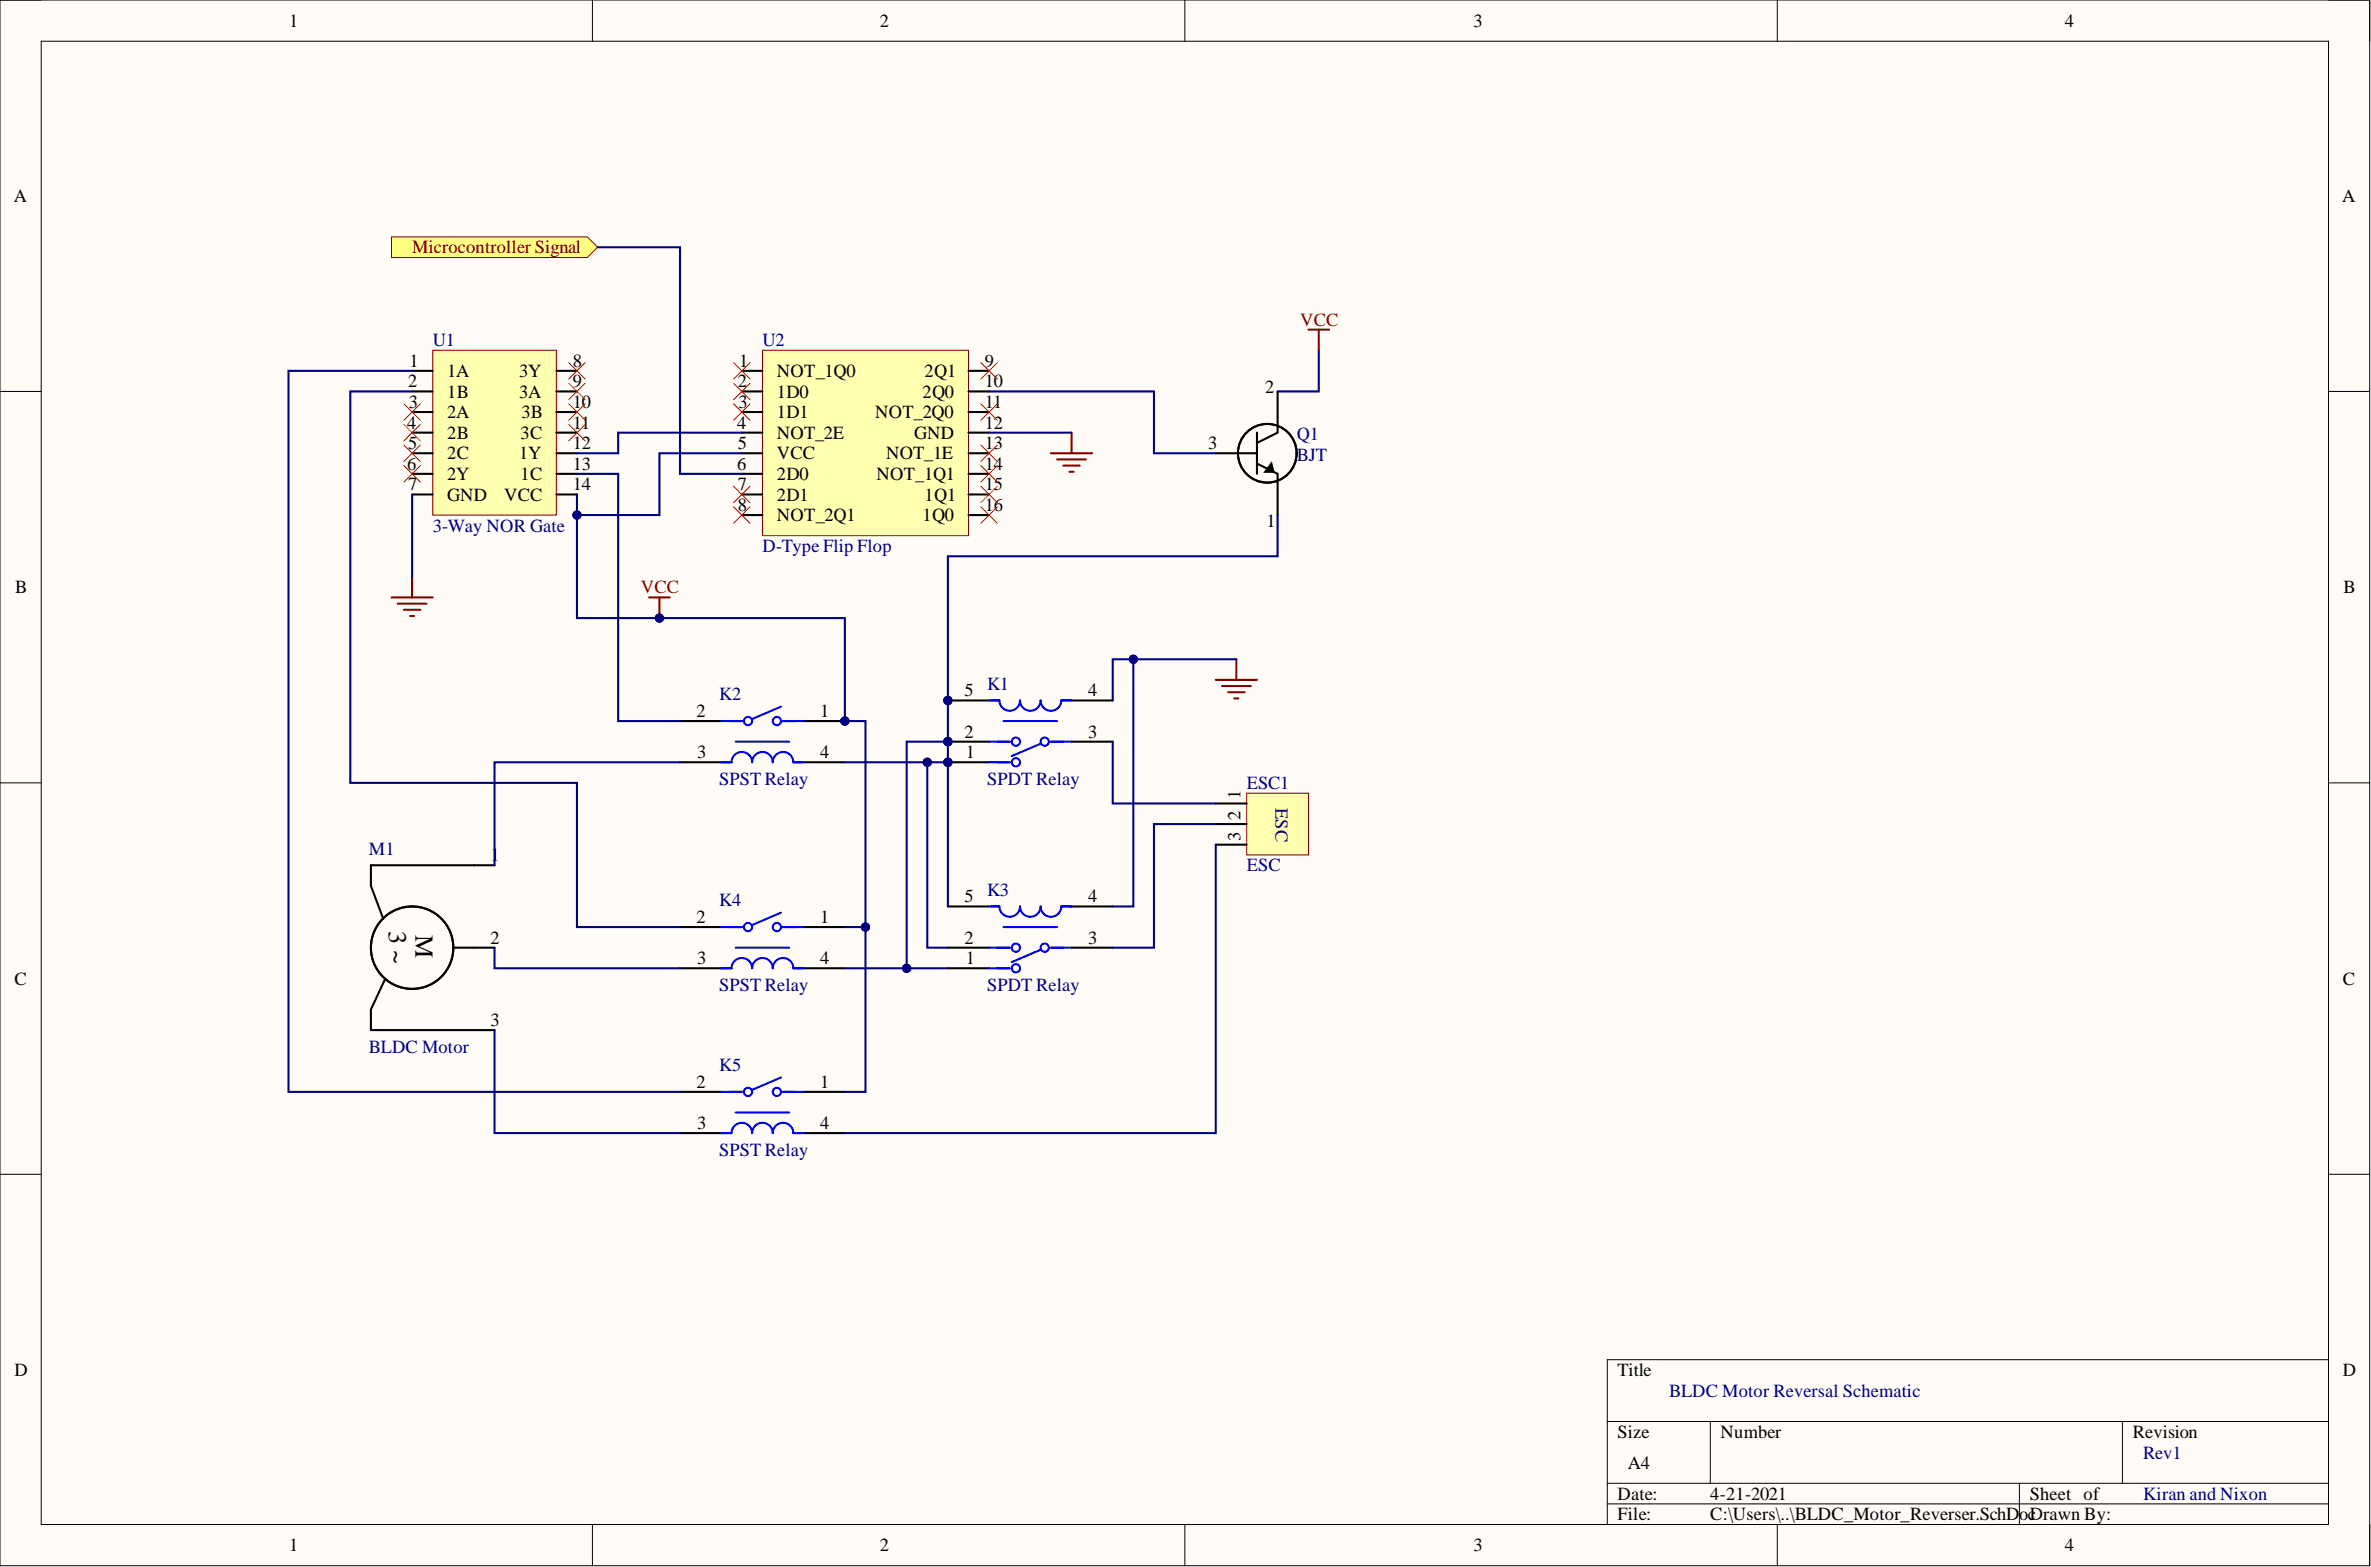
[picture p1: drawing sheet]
<svg xmlns="http://www.w3.org/2000/svg" width="292mm" height="193mm" viewBox="0 0 292 193" stroke-linecap="round" stroke-linejoin="round" font-family="sans-serif">
<defs><g id="words">
<g font-size="3.2">
<text x="47.9" y="114.7" transform="rotate(90 47.9 114.7)">3 ~</text>
<text x="51.2" y="115.2" transform="rotate(90 51.2 115.2)">M</text>
</g>
<g font-size="2.3">
<text x="35.6" y="3.3">1</text>
<text x="108.4" y="3.3">2</text>
<text x="181.5" y="3.3">3</text>
<text x="254.4" y="3.3">4</text>
<text x="1.7" y="24.9">A</text>
<text x="288.6" y="24.9">A</text>
<text x="50.3" y="47.7">2</text>
<text x="50.4" y="45.2">1</text>
<text x="55.1" y="46.4">1A</text>
<text x="64" y="46.4">3Y</text>
<text x="70.6" y="45.2">8</text>
<text x="70.6" y="47.7">9</text>
<text x="90.9" y="47.7">2</text>
<text x="91.1" y="45.2">1</text>
<text x="95.7" y="46.4">NOT_1Q0</text>
<text x="113.9" y="46.4">2Q1</text>
<text x="121.3" y="45.2">9</text>
<text x="121.3" y="47.7">10</text>
<text x="50.2" y="52.8">4</text>
<text x="50.3" y="50.2">3</text>
<text x="55.1" y="49">1B</text>
<text x="55.1" y="51.5">2A</text>
<text x="64" y="49">3A</text>
<text x="64.2" y="51.5">3B</text>
<text x="70.6" y="50.2">10</text>
<text x="70.6" y="52.8">11</text>
<text x="90.8" y="52.8">4</text>
<text x="91" y="50.2">3</text>
<text x="95.7" y="49">1D0</text>
<text x="95.7" y="51.5">1D1</text>
<text x="107.8" y="51.5">NOT_2Q0</text>
<text x="113.6" y="49">2Q0</text>
<text x="121.3" y="50.2">11</text>
<text x="121.3" y="52.8">12</text>
<text x="155.9" y="48.4">2</text>
<text x="50.2" y="57.8">6</text>
<text x="50.3" y="55.3">5</text>
<text x="55.1" y="54">2B</text>
<text x="55.1" y="56.6">2C</text>
<text x="55.1" y="59.1">2Y</text>
<text x="64" y="56.6">1Y</text>
<text x="64.1" y="54">3C</text>
<text x="64.1" y="59.1">1C</text>
<text x="70.6" y="55.3">12</text>
<text x="70.6" y="57.8">13</text>
<text x="90.8" y="57.8">6</text>
<text x="90.9" y="55.3">5</text>
<text x="95.7" y="54">NOT_2E</text>
<text x="95.7" y="56.6">VCC</text>
<text x="95.7" y="59.1">2D0</text>
<text x="108" y="59.1">NOT_1Q1</text>
<text x="109.2" y="56.6">NOT_1E</text>
<text x="112.6" y="54">GND</text>
<text x="121.3" y="55.3">13</text>
<text x="121.3" y="57.8">14</text>
<text x="148.8" y="55.3">3</text>
<text x="50.3" y="60.4">7</text>
<text x="55.1" y="61.7">GND</text>
<text x="62.1" y="61.7">VCC</text>
<text x="70.6" y="60.4">14</text>
<text x="90.9" y="60.4">7</text>
<text x="90.9" y="62.9">8</text>
<text x="95.7" y="61.7">2D1</text>
<text x="95.7" y="64.2">NOT_2Q1</text>
<text x="113.6" y="64.2">1Q0</text>
<text x="113.9" y="61.7">1Q1</text>
<text x="121.3" y="60.4">15</text>
<text x="121.3" y="62.9">16</text>
<text x="156" y="64.9">1</text>
<text x="1.9" y="73.1">B</text>
<text x="288.7" y="73.1">B</text>
<text x="85.8" y="88.3">2</text>
<text x="101" y="88.3">1</text>
<text x="118.8" y="85.8">5</text>
<text x="134" y="85.8">4</text>
<text x="85.9" y="93.4">3</text>
<text x="101" y="93.4">4</text>
<text x="118.8" y="90.8">2</text>
<text x="119" y="93.4">1</text>
<text x="134" y="90.8">3</text>
<text x="152.8" y="101" transform="rotate(-90 152.8 101)">2</text>
<text x="152.8" y="98.4" transform="rotate(-90 152.8 98.4)">1</text>
<text x="60.4" y="106">1</text>
<text x="152.8" y="103.5" transform="rotate(-90 152.8 103.5)">3</text>
<text x="85.8" y="113.7">2</text>
<text x="101" y="113.7">1</text>
<text x="118.8" y="111.1">5</text>
<text x="134" y="111.1">4</text>
<text x="60.4" y="116.2">2</text>
<text x="85.9" y="118.7">3</text>
<text x="101" y="118.7">4</text>
<text x="118.8" y="116.2">2</text>
<text x="119" y="118.7">1</text>
<text x="134" y="116.2">3</text>
<text x="1.8" y="121.3">C</text>
<text x="288.6" y="121.3">C</text>
<text x="60.4" y="126.3">3</text>
<text x="85.8" y="134">2</text>
<text x="101" y="134">1</text>
<text x="85.9" y="139">3</text>
<text x="101" y="139">4</text>
<text x="1.8" y="169.5">D</text>
<text x="199.3" y="169.5">Title</text>
<text x="288.6" y="169.5">D</text>
<text x="199.3" y="177.1">Size</text>
<text x="212" y="177.1">Number</text>
<text x="262.7" y="177.1">Revision</text>
<text x="199.3" y="184.7">Date:</text>
<text x="200.6" y="180.9">A4</text>
<text x="210.7" y="184.7">4-21-2021</text>
<text x="250.1" y="184.7">Sheet of</text>
<text x="35.6" y="191">1</text>
<text x="108.4" y="191">2</text>
<text x="181.5" y="191">3</text>
<text x="199.3" y="187.2">File:</text>
<text x="210.7" y="187.2">C:\Users\..\BLDC_Motor_Reverser.SchDocDrawn By:</text>
<text x="254.4" y="191">4</text>
</g>
<g font-size="2.3" fill="#800000">
<text x="50.8" y="31.2">Microcontroller Signal</text>
<text x="160.2" y="40.1">VCC</text>
<text x="79" y="73.1">VCC</text>
</g>
<g font-size="2.3" fill="#000080">
<text x="53.3" y="42.6">U1</text>
<text x="93.9" y="42.6">U2</text>
<text x="159.8" y="54.2">Q1</text>
<text x="159.8" y="56.7">BJT</text>
<text x="53.3" y="65.5">3-Way NOR Gate</text>
<text x="93.9" y="68">D-Type Flip Flop</text>
<text x="88.6" y="86.3">K2</text>
<text x="121.6" y="85">K1</text>
<text x="88.6" y="96.7">SPST Relay</text>
<text x="121.6" y="96.7">SPDT Relay</text>
<text x="153.6" y="97.2">ESC1</text>
<text x="157.1" y="99.5" transform="rotate(90 157.1 99.5)">ESC</text>
<text x="45.4" y="105.3">M1</text>
<text x="153.6" y="107.3">ESC</text>
<text x="88.6" y="111.6">K4</text>
<text x="121.6" y="110.4">K3</text>
<text x="88.6" y="122">SPST Relay</text>
<text x="121.6" y="122">SPDT Relay</text>
<text x="45.4" y="129.6">BLDC Motor</text>
<text x="88.6" y="131.9">K5</text>
<text x="88.6" y="142.3">SPST Relay</text>
<text x="205.6" y="172">BLDC Motor Reversal Schematic</text>
<text x="264" y="179.6">Rev1</text>
<text x="264" y="184.7">Kiran and Nixon</text>
</g>
</g></defs>
<path d="M0 0h291.9v192.8h-291.9z" fill-rule="evenodd" fill="#fffcf8"/>
<path d="M0 0h291.9v192.8h-291.9z" fill="none" stroke="#000" stroke-width=".12"/>
<path d="M5.1 5.1h281.8v182.6h-281.8z" fill-rule="evenodd" fill="#fffcf8"/>
<g fill="none" stroke="#000" stroke-width=".12">
<path d="M0 0h5.1M5.1 5.1h281.8v182.6h-281.8zM73 0v5.1M146 0v5.1M219 0v5.1M286.9 0h5v5.1M0 48.2h5.1M286.9 48.2h5M0 96.4h5.1M286.9 96.4h5M0 144.6h5.1M286.9 144.6h5"/>
<path d="M198 175.1h88.9M210.7 175.1v7.6M261.5 175.1v7.6M286.9 167.4h-88.9v20.3M73 187.7v5.1M146 187.7v5.1M198 182.7h88.9M198 185.2h88.9M219 187.7v5.1M248.8 182.7v5M291.9 187.7v5.1"/>
</g>
<path d="M53.3 43.1h15.2v20.3h-15.2z" fill-rule="evenodd" fill="#ffffb0"/>
<path d="M53.3 43.1h15.2v20.3h-15.2z" fill="none" stroke="#800000" stroke-width=".12"/>
<g fill="none" stroke="#000" stroke-width=".25">
<path d="M50.8 45.7h2.5M50.8 48.2h2.5M50.8 50.7h2.5M50.8 53.3h2.5M50.8 55.8h2.5M50.8 58.4h2.5M68.5 45.7h2.6M68.5 48.2h2.6M68.5 50.7h2.6M68.5 53.3h2.6M68.5 55.8h2.6M68.5 58.4h2.6"/>
<path d="M50.8 60.9h2.5M68.5 60.9h2.6"/>
</g>
<path d="M93.9 43.1h25.4v22.9h-25.4z" fill-rule="evenodd" fill="#ffffb0"/>
<path d="M93.9 43.1h25.4v22.9h-25.4z" fill="none" stroke="#800000" stroke-width=".12"/>
<g fill="none" stroke="#000" stroke-width=".25">
<path d="M91.4 45.7h2.5M91.4 48.2h2.5M91.4 50.7h2.5M91.4 53.3h2.5M91.4 55.8h2.5M91.4 58.4h2.5M119.3 45.7h2.6M119.3 48.2h2.6M119.3 50.7h2.6M119.3 53.3h2.6M119.3 55.8h2.6M119.3 58.4h2.6"/>
<path d="M149.8 55.8h5.1M154.9 57.1l2.5 1.3v5M154.9 53.3v5.1M156.6 57.1l.3 1h-1zM157.4 48.2v5.1l-2.5 1.2M91.4 60.9h2.5M91.4 63.4h2.5M119.3 60.9h2.6M119.3 63.4h2.6"/>
<circle cx="156.1" cy="55.8" r="3.6"/>
</g>
<path d="M156.6 57.1l.3 1h-1z" fill="#000"/>
<circle cx="116.8" cy="86.3" r=".51" fill="#000080"/>
<circle cx="116.8" cy="86.3" r=".51" fill="none" stroke="#000080" stroke-width=".12"/>
<circle cx="116.8" cy="93.9" r=".51" fill="#000080"/>
<circle cx="116.8" cy="93.9" r=".51" fill="none" stroke="#000080" stroke-width=".12"/>
<circle cx="116.8" cy="91.3" r=".51" fill="#000080"/>
<circle cx="116.8" cy="91.3" r=".51" fill="none" stroke="#000080" stroke-width=".12"/>
<path d="M116.8 86.3h5.1" fill="none" stroke="#000" stroke-width=".25"/>
<circle cx="116.8" cy="86.3" r=".51" fill="#000080"/>
<circle cx="116.8" cy="86.3" r=".51" fill="none" stroke="#000080" stroke-width=".12"/>
<path d="M116.8 93.9h5.1M132 86.3h5.1" fill="none" stroke="#000" stroke-width=".25"/>
<circle cx="116.8" cy="93.9" r=".51" fill="#000080"/>
<circle cx="116.8" cy="93.9" r=".51" fill="none" stroke="#000080" stroke-width=".12"/>
<path d="M116.8 91.3h5.1M132 91.3h5.1" fill="none" stroke="#000" stroke-width=".25"/>
<circle cx="116.8" cy="91.3" r=".51" fill="#000080"/>
<circle cx="116.8" cy="91.3" r=".51" fill="none" stroke="#000080" stroke-width=".12"/>
<g fill="none" stroke="#00f" stroke-width=".25">
<path d="M121.9 86.3h1.2a1.27 1.27 0 0 0 1.3 1.2 1.27 1.27 0 0 0 1.3-1.2 1.27 1.27 0 0 0 1.2 1.2 1.27 1.27 0 0 0 1.3-1.2 1.27 1.27 0 0 0 1.3 1.2 1.27 1.27 0 0 0 1.2-1.2h1.3M121.9 93.9h2.5M121.9 91.3h2.5M123.6 88.8h6.6M128.2 91.6l-3.6 1.5M129.5 91.3h2.5M121.9 111.6h1.2a1.27 1.27 0 0 0 1.3 1.3 1.27 1.27 0 0 0 1.3-1.3 1.27 1.27 0 0 0 1.2 1.3 1.27 1.27 0 0 0 1.3-1.3 1.27 1.27 0 0 0 1.3 1.3 1.27 1.27 0 0 0 1.2-1.3h1.3M121.9 119.2h2.5M121.9 116.7h2.5M123.6 114.2h6.6M128.2 117l-3.6 1.5M129.5 116.7h2.5"/>
<circle cx="125.2" cy="93.9" r=".51"/>
<circle cx="125.2" cy="91.3" r=".51"/>
<circle cx="128.7" cy="91.3" r=".51"/>
<circle cx="125.2" cy="119.2" r=".51"/>
<circle cx="125.2" cy="116.7" r=".51"/>
<circle cx="128.7" cy="116.7" r=".51"/>
</g>
<path d="M116.8 111.6h5.1M116.8 119.2h5.1M116.8 116.7h5.1M132 111.6h5.1M132 116.7h5.1" fill="none" stroke="#000" stroke-width=".25"/>
<circle cx="104.1" cy="88.8" r=".51" fill="#000080"/>
<circle cx="104.1" cy="88.8" r=".51" fill="none" stroke="#000080" stroke-width=".12"/>
<path d="M83.8 93.9h5.1M83.8 88.8h5.1M99 93.9h5.1M99 88.8h5.1" fill="none" stroke="#000" stroke-width=".25"/>
<circle cx="104.1" cy="88.8" r=".51" fill="#000080"/>
<circle cx="104.1" cy="88.8" r=".51" fill="none" stroke="#000080" stroke-width=".12"/>
<g fill="none" stroke="#00f" stroke-width=".25">
<path d="M88.9 93.9h1.2a1.27 1.27 0 0 1 1.3-1.3 1.27 1.27 0 0 1 1.3 1.3 1.27 1.27 0 0 1 1.2-1.3 1.27 1.27 0 0 1 1.3 1.3 1.27 1.27 0 0 1 1.3-1.3 1.27 1.27 0 0 1 1.2 1.3h1.3M88.9 88.8h2.5M90.6 91.3h6.6M96.2 87l-3.5 1.5M96.5 88.8h2.5M88.9 119.2h1.2a1.27 1.27 0 0 1 1.3-1.2 1.27 1.27 0 0 1 1.3 1.2 1.27 1.27 0 0 1 1.2-1.2 1.27 1.27 0 0 1 1.3 1.2 1.27 1.27 0 0 1 1.3-1.2 1.27 1.27 0 0 1 1.2 1.2h1.3M88.9 114.2h2.5M90.6 116.7h6.6M96.2 112.4l-3.5 1.5M96.5 114.2h2.5M88.9 139.5h1.2a1.27 1.27 0 0 1 1.3-1.2 1.27 1.27 0 0 1 1.3 1.2 1.27 1.27 0 0 1 1.2-1.2 1.27 1.27 0 0 1 1.3 1.2 1.27 1.27 0 0 1 1.3-1.2 1.27 1.27 0 0 1 1.2 1.2h1.3M88.9 134.5h2.5"/>
<path d="M90.6 137h6.6M96.2 132.7l-3.5 1.5M96.5 134.5h2.5"/>
<circle cx="92.2" cy="88.8" r=".51"/>
<circle cx="95.7" cy="88.8" r=".51"/>
<circle cx="92.2" cy="114.2" r=".51"/>
<circle cx="95.7" cy="114.2" r=".51"/>
<circle cx="92.2" cy="134.5" r=".51"/>
<circle cx="95.7" cy="134.5" r=".51"/>
</g>
<g fill="none" stroke="#000" stroke-width=".25">
<path d="M55.8 116.7h5.1M60.9 106.6h-15.2v2.5l1.5 4.1M83.8 119.2h5.1M83.8 114.2h5.1M99 119.2h5.1M99 114.2h5.1M47.5 120.5l-1.8 3.8v2.6h15.2M83.8 139.5h5.1M83.8 134.5h5.1M99 139.5h5.1M99 134.5h5.1"/>
<circle cx="50.8" cy="116.7" r="5.1"/>
</g>
<path d="M153.6 97.7h7.6v7.6h-7.6z" fill-rule="evenodd" fill="#ffffb0"/>
<path d="M153.6 97.7h7.6v7.6h-7.6z" fill="none" stroke="#800000" stroke-width=".12"/>
<path d="M149.8 98.9h3.8M149.8 101.5h3.8M149.8 104h3.8" fill="none" stroke="#000" stroke-width=".25"/>
<path d="M80 73.6h2.5M81.2 73.6v2.5" fill="none" stroke="#800000" stroke-width=".25"/>
<circle cx="81.2" cy="76.1" r=".51" fill="#000080"/>
<circle cx="81.2" cy="76.1" r=".51" fill="none" stroke="#000080" stroke-width=".12"/>
<path d="M129.5 55.8h5M130.2 56.6h3.6M131 57.3h2M131.8 58.1h.5M132 53.3v2.5M48.2 73.6h5.1M49 74.3h3.5M49.8 75.1h2M50.5 75.9h.5M50.8 71v2.6" fill="none" stroke="#800000" stroke-width=".25"/>
<path d="M48.2 29.2h24.2l1.2 1.2-1.2 1.3h-24.2z" fill-rule="evenodd" fill="#ffff80"/>
<path d="M48.2 29.2h24.2l1.2 1.2-1.2 1.3h-24.2z" fill="none" stroke="#800000" stroke-width=".12"/>
<path d="M149.8 83.7h5.1M150.5 84.5h3.6M151.3 85.2h2M152.1 86h.5M152.3 81.2v2.5" fill="none" stroke="#800000" stroke-width=".25"/>
<path d="M91.4 55.8h-10.2v7.6h-10.1M83.8 93.9h-22.9v12.7M137.1 91.3v7.6h12.7M60.9 116.7v2.5h22.9M149.8 101.5h-7.6v15.2h-5.1M149.8 104v35.5h-45.7M60.9 126.9v12.6h22.9" fill="none" stroke="#000080" stroke-width=".25"/>
<circle cx="71.1" cy="63.4" r=".51" fill="#000080"/>
<circle cx="71.1" cy="63.4" r=".51" fill="none" stroke="#000080" stroke-width=".12"/>
<path d="M104.1 93.9h12.7" fill="none" stroke="#000080" stroke-width=".25"/>
<circle cx="116.8" cy="93.9" r=".51" fill="#000080"/>
<circle cx="116.8" cy="93.9" r=".51" fill="none" stroke="#000080" stroke-width=".12"/>
<circle cx="114.2" cy="93.9" r=".51" fill="#000080"/>
<circle cx="114.2" cy="93.9" r=".51" fill="none" stroke="#000080" stroke-width=".12"/>
<path d="M104.1 119.2h12.7" fill="none" stroke="#000080" stroke-width=".25"/>
<circle cx="111.7" cy="119.2" r=".51" fill="#000080"/>
<circle cx="111.7" cy="119.2" r=".51" fill="none" stroke="#000080" stroke-width=".12"/>
<path d="M114.2 93.9v22.8h2.6" fill="none" stroke="#000080" stroke-width=".25"/>
<circle cx="114.2" cy="93.9" r=".51" fill="#000080"/>
<circle cx="114.2" cy="93.9" r=".51" fill="none" stroke="#000080" stroke-width=".12"/>
<path d="M116.8 91.3h-5.1v27.9" fill="none" stroke="#000080" stroke-width=".25"/>
<circle cx="116.8" cy="91.3" r=".51" fill="#000080"/>
<circle cx="116.8" cy="91.3" r=".51" fill="none" stroke="#000080" stroke-width=".12"/>
<circle cx="111.7" cy="119.2" r=".51" fill="#000080"/>
<circle cx="111.7" cy="119.2" r=".51" fill="none" stroke="#000080" stroke-width=".12"/>
<path d="M71.1 60.9v15.2h33v12.7h2.5v25.4h-2.5" fill="none" stroke="#000080" stroke-width=".25"/>
<circle cx="71.1" cy="63.4" r=".51" fill="#000080"/>
<circle cx="71.1" cy="63.4" r=".51" fill="none" stroke="#000080" stroke-width=".12"/>
<circle cx="81.2" cy="76.1" r=".51" fill="#000080"/>
<circle cx="81.2" cy="76.1" r=".51" fill="none" stroke="#000080" stroke-width=".12"/>
<circle cx="104.1" cy="88.8" r=".51" fill="#000080"/>
<circle cx="104.1" cy="88.8" r=".51" fill="none" stroke="#000080" stroke-width=".12"/>
<circle cx="106.6" cy="114.2" r=".51" fill="#000080"/>
<circle cx="106.6" cy="114.2" r=".51" fill="none" stroke="#000080" stroke-width=".12"/>
<path d="M106.6 114.2v20.3h-2.5" fill="none" stroke="#000080" stroke-width=".25"/>
<circle cx="106.6" cy="114.2" r=".51" fill="#000080"/>
<circle cx="106.6" cy="114.2" r=".51" fill="none" stroke="#000080" stroke-width=".12"/>
<path d="M73.6 30.4h10.2v28h7.6M50.8 48.2h-7.6v48.2h27.9v17.8h12.7M50.8 45.7h-15.3v88.8h48.3M71.1 58.4h5.1v30.4h7.6M91.4 53.3h-15.2v2.5h-5.1M121.9 48.2h20.3v7.6h7.6M121.9 53.3h10.1M162.5 43.1v5.1h-5.1M50.8 60.9v10.1M152.3 81.2h-15.2v5.1" fill="none" stroke="#000080" stroke-width=".25"/>
<circle cx="139.6" cy="81.2" r=".51" fill="#000080"/>
<circle cx="139.6" cy="81.2" r=".51" fill="none" stroke="#000080" stroke-width=".12"/>
<path d="M157.4 63.4v5.1h-40.6v43.1" fill="none" stroke="#000080" stroke-width=".25"/>
<circle cx="116.8" cy="86.3" r=".51" fill="#000080"/>
<circle cx="116.8" cy="86.3" r=".51" fill="none" stroke="#000080" stroke-width=".12"/>
<circle cx="116.8" cy="91.3" r=".51" fill="#000080"/>
<circle cx="116.8" cy="91.3" r=".51" fill="none" stroke="#000080" stroke-width=".12"/>
<circle cx="116.8" cy="93.9" r=".51" fill="#000080"/>
<circle cx="116.8" cy="93.9" r=".51" fill="none" stroke="#000080" stroke-width=".12"/>
<path d="M139.6 81.2v30.4h-2.5" fill="none" stroke="#000080" stroke-width=".25"/>
<circle cx="139.6" cy="81.2" r=".51" fill="#000080"/>
<circle cx="139.6" cy="81.2" r=".51" fill="none" stroke="#000080" stroke-width=".12"/>
<g fill="none" stroke="#f00" stroke-width=".12">
<path d="M49.8 49.7l2 2.1M49.8 52.3l2 2M49.8 54.8l2 2M49.8 57.3l2 2.1M51.8 49.7l-2 2.1M51.8 52.3l-2 2M51.8 54.8l-2 2M51.8 57.3l-2 2.1M70.1 44.7l2 2M70.1 47.2l2 2M70.1 49.7l2 2.1M70.1 52.3l2 2"/>
<path d="M72.1 44.7l-2 2M72.1 47.2l-2 2M72.1 49.7l-2 2.1M72.1 52.3l-2 2M90.4 59.9l2 2M90.4 49.7l2 2.1M90.4 47.2l2 2M90.4 44.7l2 2M92.4 59.9l-2 2M92.4 49.7l-2 2.1M92.4 47.2l-2 2M92.4 44.7l-2 2"/>
<path d="M120.8 44.7l2.1 2M120.8 49.7l2.1 2.1M120.8 54.8l2.1 2M120.8 57.3l2.1 2.1M120.8 59.9l2.1 2M122.9 44.7l-2.1 2M122.9 49.7l-2.1 2.1M122.9 54.8l-2.1 2M122.9 57.3l-2.1 2.1M122.9 59.9l-2.1 2M90.4 62.4l2 2M92.4 62.4l-2 2"/>
<path d="M120.8 62.4l2.1 2M122.9 62.4l-2.1 2"/>
</g>
<path d="M161.2 40.6h2.5M162.5 40.6v2.5" fill="none" stroke="#800000" stroke-width=".25"/>
<use href="#words"/>
</svg>
